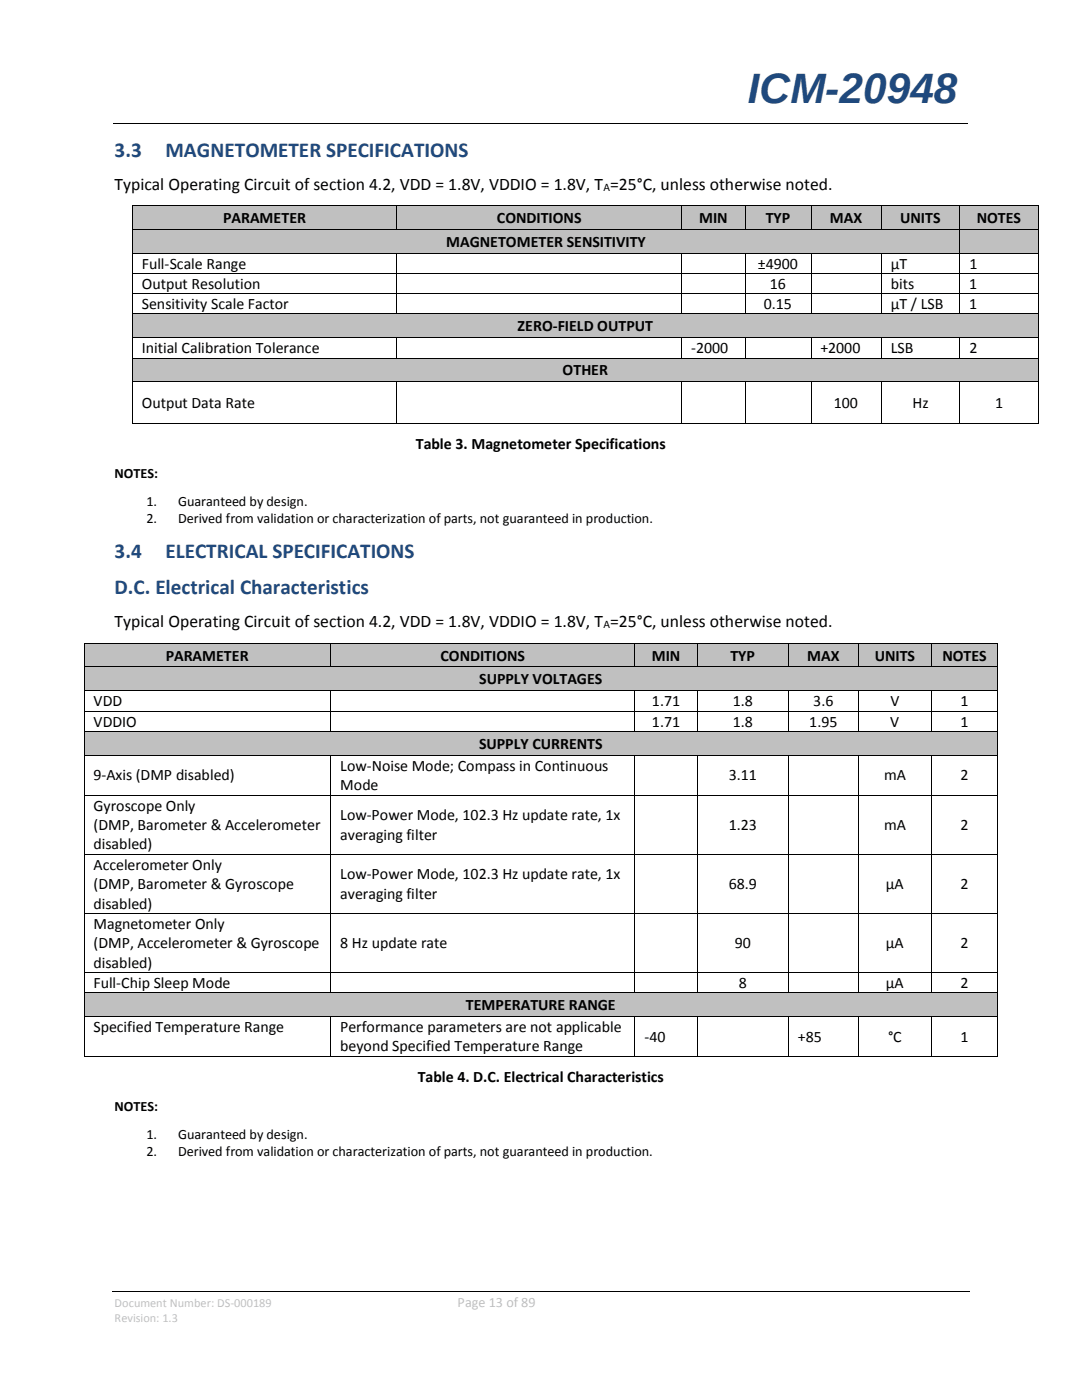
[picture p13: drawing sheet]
<svg xmlns="http://www.w3.org/2000/svg" width="216mm" height="279mm" viewBox="0 0 216 279" stroke-linecap="round" stroke-linejoin="round" font-family="sans-serif">
<defs><g id="words">
<text font-size="8.5" fill="#1f497d" x="149.2" y="20.6">ICM-20948</text>
<g font-size="4.2" fill="#1f497d">
<text x="22.9" y="31.3">3.3</text>
<text x="33" y="31.3">MAGNETOMETER SPECIFICATIONS</text>
<text x="22.9" y="111.3">3.4</text>
<text x="33" y="111.3">ELECTRICAL SPECIFICATIONS</text>
<text x="22.9" y="118.6">D.C. Electrical Characteristics</text>
</g>
<g font-size="3.5">
<text x="22.9" y="37.9">Typical Operating Circuit of section 4.2, VDD = 1.8V, VDDIO = 1.8V, T =25°C, unless otherwise noted.</text>
<text x="22.9" y="125.2">Typical Operating Circuit of section 4.2, VDD = 1.8V, VDDIO = 1.8V, T =25°C, unless otherwise noted.</text>
</g>
<g font-size="3.2">
<text x="44.5" y="44.4">PARAMETER</text>
<text x="99.1" y="44.4">CONDITIONS</text>
<text x="139.5" y="44.4">MIN</text>
<text x="152.8" y="44.4">TYP</text>
<text x="165.6" y="44.4">MAX</text>
<text x="179.6" y="44.4">UNITS</text>
<text x="194.9" y="44.4">NOTES</text>
<text x="28.3" y="53.6">Full-Scale Range</text>
<text x="89" y="49.2">MAGNETOMETER SENSITIVITY</text>
<text x="151.2" y="53.6">±4900</text>
<text x="177.7" y="53.6">µT</text>
<text x="193.4" y="53.6">1</text>
<text x="28.3" y="57.7">Output Resolution</text>
<text x="153.6" y="57.7">16</text>
<text x="177.8" y="57.7">bits</text>
<text x="193.4" y="57.7">1</text>
<text x="28.3" y="61.7">Sensitivity Scale Factor</text>
<text x="152.4" y="61.7">0.15</text>
<text x="177.8" y="61.7">µT / LSB</text>
<text x="193.4" y="61.7">1</text>
<text x="28.3" y="70.5">Initial Calibration Tolerance</text>
<text x="103.3" y="66.1">ZERO-FIELD OUTPUT</text>
<text x="137.9" y="70.5">-2000</text>
<text x="163.7" y="70.5">+2000</text>
<text x="177.7" y="70.5">LSB</text>
<text x="193.4" y="70.5">2</text>
<text x="112.3" y="74.9">OTHER</text>
<text x="28.3" y="81.4">Output Data Rate</text>
<text x="166.4" y="81.4">100</text>
<text x="182.1" y="81.4">Hz</text>
<text x="198.5" y="81.4">1</text>
<text x="83" y="89.7">Table 3. Magnetometer Specifications</text>
<text x="33.1" y="131.8">PARAMETER</text>
<text x="87.9" y="131.8">CONDITIONS</text>
<text x="130" y="131.8">MIN</text>
<text x="145.8" y="131.8">TYP</text>
<text x="161.1" y="131.8">MAX</text>
<text x="174.5" y="131.8">UNITS</text>
<text x="188" y="131.8">NOTES</text>
<text x="95.6" y="136.6">SUPPLY VOLTAGES</text>
<text x="18.7" y="141">VDD</text>
<text x="130.1" y="141">1.71</text>
<text x="146.2" y="141">1.8</text>
<text x="162.3" y="141">3.6</text>
<text x="177.7" y="141">V</text>
<text x="191.7" y="141">1</text>
<text x="18.7" y="145">VDDIO</text>
<text x="95.6" y="149.4">SUPPLY CURRENTS</text>
<text x="130.1" y="145">1.71</text>
<text x="146.2" y="145">1.8</text>
<text x="161.5" y="145">1.95</text>
<text x="177.6" y="145">V</text>
<text x="191.7" y="145">1</text>
<text x="18.7" y="155.7">9-Axis (DMP disabled)</text>
<text x="67.9" y="153.8">Low-Noise Mode; Compass in Continuous</text>
<text x="145.4" y="155.7">3.11</text>
<text x="176.4" y="155.7">mA</text>
<text x="191.7" y="155.7">2</text>
<text x="18.7" y="161.8">Gyroscope Only</text>
<text x="67.9" y="157.7">Mode</text>
<text x="18.7" y="165.6">(DMP, Barometer &amp; Accelerometer</text>
<text x="67.9" y="163.7">Low-Power Mode, 102.3 Hz update rate, 1x</text>
<text x="67.9" y="167.6">averaging filter</text>
<text x="145.4" y="165.6">1.23</text>
<text x="176.4" y="165.6">mA</text>
<text x="191.7" y="165.6">2</text>
<text x="18.7" y="169.5">disabled)</text>
<text x="18.7" y="173.6">Accelerometer Only</text>
<text x="18.7" y="177.4">(DMP, Barometer &amp; Gyroscope</text>
<text x="67.9" y="175.5">Low-Power Mode, 102.3 Hz update rate, 1x</text>
<text x="67.9" y="179.4">averaging filter</text>
<text x="145.4" y="177.4">68.9</text>
<text x="176.8" y="177.4">µA</text>
<text x="191.7" y="177.4">2</text>
<text x="18.7" y="181.3">disabled)</text>
<text x="18.7" y="185.4">Magnetometer Only</text>
<text x="18.7" y="189.2">(DMP, Accelerometer &amp; Gyroscope</text>
<text x="67.9" y="189.2">8 Hz update rate</text>
<text x="146.6" y="189.2">90</text>
<text x="176.8" y="189.2">µA</text>
<text x="191.7" y="189.2">2</text>
<text x="18.7" y="193.1">disabled)</text>
<text x="18.7" y="197.1">Full-Chip Sleep Mode</text>
<text x="147.4" y="197.1">8</text>
<text x="176.8" y="197.1">µA</text>
<text x="191.7" y="197.1">2</text>
<text x="93" y="201.6">TEMPERATURE RANGE</text>
<text x="18.7" y="206">Specified Temperature Range</text>
<text x="67.9" y="206">Performance parameters are not applicable</text>
<text x="67.9" y="209.8">beyond Specified Temperature Range</text>
<text x="128.6" y="207.9">-40</text>
<text x="159.2" y="207.9">+85</text>
<text x="177.2" y="207.9">°C</text>
<text x="191.7" y="207.9">1</text>
<text x="83.4" y="216">Table 4. D.C. Electrical Characteristics</text>
</g>
<g font-size="2.8">
<text x="22.9" y="95.4">NOTES:</text>
<text x="29.2" y="100.9">1.</text>
<text x="35.6" y="100.9">Guaranteed by design.</text>
<text x="29.2" y="104.4">2.</text>
<text x="35.6" y="104.4">Derived from validation or characterization of parts, not guaranteed in production.</text>
<text x="22.9" y="221.7">NOTES:</text>
<text x="29.2" y="227.2">1.</text>
<text x="35.6" y="227.2">Guaranteed by design.</text>
<text x="29.2" y="230.7">2.</text>
<text x="35.6" y="230.7">Derived from validation or characterization of parts, not guaranteed in production.</text>
</g>
<text font-size="2.8" fill="#c0c0c0" x="91.3" y="260.8">Page 13 of 89</text>
<g font-size="2.5" fill="#c0c0c0">
<text x="22.9" y="260.8">Document Number: DS-000189</text>
<text x="22.9" y="263.9">Revision: 1.3</text>
</g>
<g font-size="2.3">
<text x="120.4" y="38.1">A</text>
<text x="120.4" y="125.3">A</text>
</g>
</g></defs>
<path d="M22.6 24.6h170.4M22.4 257.7h171.1" fill="none" stroke="#000" stroke-width=".2"/>
<path d="M87.5 24.6h.2v.1h-.2z" fill="#000"/>
<g fill="#c0c0c0">
<path d="M26.5 41.1h52.7v4.5h-52.7z" fill-rule="evenodd"/>
<path d="M79.2 41.1h56.8v4.5h-56.8z" fill-rule="evenodd"/>
<path d="M136.1 41.1h12.5v4.5h-12.5z" fill-rule="evenodd"/>
<path d="M148.7 41.1h13.1v4.5h-13.1z" fill-rule="evenodd"/>
<path d="M161.8 41.1h14v4.5h-14z" fill-rule="evenodd"/>
<path d="M175.9 41.1h15.6v4.5h-15.6z" fill-rule="evenodd"/>
<path d="M191.6 41.1h15.5v4.5h-15.5z" fill-rule="evenodd"/>
</g>
<g fill="#c0c0c0">
<path d="M28.3 41.1h49v4.5h-49z"/>
<path d="M81.1 41.1h53v4.5h-53z"/>
<path d="M137.9 41.1h8.9v4.5h-8.9z"/>
<path d="M150.6 41.1h9.3v4.5h-9.3z"/>
<path d="M163.7 41.1h10.2v4.5h-10.2z"/>
<path d="M177.8 41.1h11.8v4.5h-11.8z"/>
<path d="M193.4 41.1h11.9v4.5h-11.9z"/>
</g>
<path d="M26.4 41l.1 .1zM79.2 41v.1zM136 41l.1 .1zM148.6 41l.1 .1zM161.8 41l.1 .1zM175.8 41l.1 .1zM191.5 41l.1 .1zM207.1 41l.1 .1z" fill="#000"/>
<g fill="none" stroke="#000" stroke-width=".2">
<path d="M26.4 41.1v4.5M26.5 41h52.7M79.2 41.1v4.5M79.2 41h56.8M136 41.1v4.5M136.1 41h12.5M148.7 41.1v4.5M148.7 41h13.1M161.8 41.1v4.5M161.9 41h13.9M175.9 41.1v4.5M175.9 41h15.6"/>
<path d="M191.5 41.1v4.5M191.6 41h15.5M207.2 41.1v4.5"/>
</g>
<g fill="#c0c0c0">
<path d="M26.5 45.8h164.9v4.6h-164.9z" fill-rule="evenodd"/>
<path d="M191.6 45.8h15.5v4.6h-15.5z" fill-rule="evenodd"/>
</g>
<g fill="#c0c0c0">
<path d="M28.3 45.8h161.3v4.6h-161.3z"/>
<path d="M193.4 45.8h11.9v4.6h-11.9z"/>
</g>
<g fill="#000">
<path d="M26.3 45.6h.2v.2h-.2zM26.3 50.4h.2v.2h-.2zM26.3 54.5h.2v.2h-.2zM26.3 58.5h.2v.2h-.2zM26.5 45.6h.2v.2h-.2zM79.1 50.4h.2v.2h-.2zM79.1 54.5h.2v.2h-.2zM79.1 58.5h.2v.2h-.2zM79.2 45.6h.1v.2h-.1zM135.9 50.4h.2v.2h-.2zM135.9 54.5h.2v.2h-.2zM135.9 58.5h.2v.2h-.2z"/>
<path d="M136 45.6h.1v.2h-.1zM148.6 50.4h.2v.2h-.2zM148.6 54.5h.2v.2h-.2zM148.6 58.5h.2v.2h-.2zM148.6 45.6h.2v.2h-.2zM161.8 50.4h.1v.2h-.1zM161.8 54.5h.1v.2h-.1zM161.8 58.5h.1v.2h-.1zM161.8 45.6h.2v.2h-.2zM175.8 50.4h.1v.2h-.1zM175.8 54.5h.1v.2h-.1zM175.8 58.5h.1v.2h-.1z"/>
<path d="M175.8 45.6h.2v.2h-.2zM191.4 45.6h.2v.2h-.2zM191.4 50.4h.2v.2h-.2zM191.4 54.5h.2v.2h-.2zM191.4 58.5h.2v.2h-.2zM191.6 45.6h.2v.2h-.2zM207.1 45.6h.2v.2h-.2zM207.1 50.4h.2v.2h-.2zM207.1 54.5h.2v.2h-.2zM207.1 58.5h.2v.2h-.2z"/>
</g>
<g fill="none" stroke="#000" stroke-width=".2">
<path d="M26.4 45.8v4.6M26.4 50.6v3.9M26.4 54.7v3.8M26.4 58.7v3.9M26.5 50.5h52.6M26.5 54.6h52.6M26.5 58.6h52.6M26.7 45.7h52.5M79.2 50.6v3.9M79.2 54.7v3.8M79.2 58.7v3.9M79.3 50.5h56.6"/>
<path d="M79.3 54.6h56.6M79.3 58.6h56.6M79.3 45.7h56.7M136 50.6v3.9M136 54.7v3.8M136 58.7v3.9M136.1 50.5h12.5M136.1 54.6h12.5M136.1 58.6h12.5M136.1 45.7h12.5M148.7 50.6v3.9M148.7 54.7v3.8"/>
<path d="M148.7 58.7v3.9M148.8 50.5h13M148.8 54.6h13M148.8 58.6h13M148.8 45.7h13M161.8 50.6v3.9M161.8 54.7v3.8M161.8 58.7v3.9M161.9 50.5h13.9M161.9 54.6h13.9M161.9 58.6h13.9M162 45.7h13.8"/>
<path d="M175.9 50.6v3.9M175.9 54.7v3.8M175.9 58.7v3.9M175.9 50.5h15.5M175.9 54.6h15.5M175.9 58.6h15.5M176 45.7h15.4M191.5 45.8v4.6M191.5 50.6v3.9M191.5 54.7v3.8M191.5 58.7v3.9M191.6 50.5h15.5"/>
<path d="M191.6 54.6h15.5M191.6 58.6h15.5M191.8 45.7h15.3M207.2 45.8v4.6M207.2 50.6v3.9M207.2 54.7v3.8M207.2 58.7v3.9"/>
</g>
<path d="M26.5 62.7h180.6v4.6h-180.6z" fill-rule="evenodd" fill="#c0c0c0"/>
<path d="M28.3 62.7h177v4.6h-177z" fill="#c0c0c0"/>
<g fill="#000">
<path d="M26.3 62.6h.2v.1h-.2zM26.3 67.3h.2v.2h-.2zM79.1 62.6h.2v.1h-.2zM79.1 67.3h.2v.2h-.2zM135.9 62.6h.2v.1h-.2zM135.9 67.3h.2v.2h-.2zM148.6 62.6h.2v.1h-.2zM148.6 67.3h.2v.2h-.2zM161.8 62.6h.1v.1h-.1zM161.8 67.3h.1v.2h-.1zM175.8 62.6h.1v.1h-.1zM175.8 67.3h.1v.2h-.1z"/>
<path d="M191.4 62.6h.2v.1h-.2zM191.4 67.3h.2v.2h-.2zM207.1 62.6h.2v.1h-.2zM207.1 67.3h.2v.2h-.2z"/>
</g>
<g fill="none" stroke="#000" stroke-width=".2">
<path d="M26.4 62.7v4.6M26.4 67.5v3.9M26.5 62.7h52.6M26.5 67.4h52.6M79.2 67.5v3.9M79.3 62.7h56.6M79.3 67.4h56.6M136 67.5v3.9M136.1 62.7h12.5M136.1 67.4h12.5M148.7 67.5v3.9M148.8 62.7h13"/>
<path d="M148.8 67.4h13M161.8 67.5v3.9M161.9 62.7h13.9M161.9 67.4h13.9M175.9 67.5v3.9M175.9 62.7h15.5M175.9 67.4h15.5M191.5 67.5v3.9M191.6 62.7h15.5M191.6 67.4h15.5M207.2 62.7v4.6M207.2 67.5v3.9"/>
</g>
<path d="M26.5 71.5h180.6v4.6h-180.6z" fill-rule="evenodd" fill="#c0c0c0"/>
<path d="M28.3 71.5h177v4.6h-177z" fill="#c0c0c0"/>
<g fill="#000">
<path d="M26.3 71.4h.2v.1h-.2zM26.3 76.1h.2v.2h-.2zM79.1 71.4h.2v.1h-.2zM79.1 76.1h.2v.2h-.2zM135.9 71.4h.2v.1h-.2zM135.9 76.1h.2v.2h-.2zM148.6 71.4h.2v.1h-.2zM148.6 76.1h.2v.2h-.2zM161.8 71.4h.1v.1h-.1zM161.8 76.1h.1v.2h-.1zM175.8 71.4h.1v.1h-.1zM175.8 76.1h.1v.2h-.1z"/>
<path d="M191.4 71.4h.2v.1h-.2zM191.4 76.1h.2v.2h-.2zM207.1 71.4h.2v.1h-.2zM207.1 76.1h.2v.2h-.2zM26.3 84.4h.2v.2h-.2zM79.1 84.4h.2v.2h-.2zM135.9 84.4h.2v.2h-.2zM148.6 84.4h.2v.2h-.2zM161.8 84.4h.1v.2h-.1zM175.8 84.4h.1v.2h-.1zM191.4 84.4h.2v.2h-.2zM207.1 84.4h.2v.2h-.2z"/>
</g>
<g fill="none" stroke="#000" stroke-width=".2">
<path d="M26.4 71.5v4.6M26.4 76.3v8.1M26.5 71.5h52.6M26.5 76.2h52.6M79.2 76.3v8.1M79.3 71.5h56.6M79.3 76.2h56.6M136 76.3v8.1M136.1 71.5h12.5M136.1 76.2h12.5M148.7 76.3v8.1M148.8 71.5h13"/>
<path d="M148.8 76.2h13M161.8 76.3v8.1M161.9 71.5h13.9M161.9 76.2h13.9M175.9 76.3v8.1M175.9 71.5h15.5M175.9 76.2h15.5M191.5 76.3v8.1M191.6 71.5h15.5M191.6 76.2h15.5M207.2 71.5v4.6M207.2 76.3v8.1"/>
<path d="M26.5 84.5h52.6M79.3 84.5h56.6M136.1 84.5h12.5M148.8 84.5h13M161.9 84.5h13.9M175.9 84.5h15.5M191.6 84.5h15.5"/>
</g>
<g fill="#c0c0c0">
<path d="M16.8 128.4h49.1v4.6h-49.1z" fill-rule="evenodd"/>
<path d="M66.1 128.4h60.5v4.6h-60.5z" fill-rule="evenodd"/>
<path d="M126.8 128.4h12.3v4.6h-12.3z" fill-rule="evenodd"/>
<path d="M139.2 128.4h18v4.6h-18z" fill-rule="evenodd"/>
<path d="M157.4 128.4h13.8v4.6h-13.8z" fill-rule="evenodd"/>
<path d="M171.4 128.4h14.4v4.6h-14.4z" fill-rule="evenodd"/>
<path d="M186 128.4h13.1v4.6h-13.1z" fill-rule="evenodd"/>
</g>
<g fill="#c0c0c0">
<path d="M18.7 128.4h45.4v4.6h-45.4z"/>
<path d="M67.9 128.4h56.9v4.6h-56.9z"/>
<path d="M128.6 128.4h8.6v4.6h-8.6z"/>
<path d="M141.1 128.4h14.3v4.6h-14.3z"/>
<path d="M159.2 128.4h10.2v4.6h-10.2z"/>
<path d="M173.2 128.4h10.8v4.6h-10.8z"/>
<path d="M187.8 128.4h9.4v4.6h-9.4z"/>
</g>
<path d="M16.7 128.3h.1v.1h-.1zM65.9 128.3h.2v.1h-.2zM126.6 128.3h.2v.1h-.2zM139.1 128.3h.1v.1h-.1zM157.2 128.3h.2v.1h-.2zM171.2 128.3h.2v.1h-.2zM185.8 128.3h.2v.1h-.2zM199.1 128.3h.1v.1h-.1z" fill="#000"/>
<g fill="none" stroke="#000" stroke-width=".2">
<path d="M16.8 128.4v4.6M16.8 128.4h49.1M66 128.4v4.6M66.1 128.4h60.5M126.7 128.4v4.6M126.8 128.4h12.3M139.1 128.4v4.6M139.2 128.4h18M157.3 128.4v4.6M157.4 128.4h13.8M171.3 128.4v4.6M171.4 128.4h14.4"/>
<path d="M185.9 128.4v4.6M186 128.4h13.1M199.1 128.4v4.6"/>
</g>
<path d="M16.8 133.2h182.3v4.6h-182.3z" fill-rule="evenodd" fill="#c0c0c0"/>
<path d="M18.7 133.2h178.5v4.6h-178.5z" fill="#c0c0c0"/>
<g fill="#000">
<path d="M16.7 133h.1v.2h-.1zM16.7 137.8h.1v.2h-.1zM65.9 133h.2v.2h-.2zM65.9 137.8h.2v.2h-.2zM126.6 133h.2v.2h-.2zM126.6 137.8h.2v.2h-.2zM139.1 133h.1v.2h-.1zM139.1 137.8h.1v.2h-.1zM157.2 133h.2v.2h-.2zM157.2 137.8h.2v.2h-.2zM171.2 133h.2v.2h-.2zM171.2 137.8h.2v.2h-.2z"/>
<path d="M185.8 133h.2v.2h-.2zM185.8 137.8h.2v.2h-.2zM199.1 133h.1v.2h-.1zM199.1 137.8h.1v.2h-.1zM16.7 141.8h.1v.2h-.1zM65.9 141.8h.2v.2h-.2zM126.6 141.8h.2v.2h-.2zM139.1 141.8h.1v.2h-.1zM157.2 141.8h.2v.2h-.2zM171.2 141.8h.2v.2h-.2zM185.8 141.8h.2v.2h-.2zM199.1 141.8h.1v.2h-.1z"/>
</g>
<g fill="none" stroke="#000" stroke-width=".2">
<path d="M16.8 133.2v4.6M16.8 138v3.8M16.8 133.1h49.1M16.8 137.9h49.1M66 138v3.8M66.1 133.1h60.5M66.1 137.9h60.5M126.7 138v3.8M126.8 133.1h12.3M126.8 137.9h12.3M139.1 138v3.8M139.2 133.1h18"/>
<path d="M139.2 137.9h18M157.3 138v3.8M157.4 133.1h13.8M157.4 137.9h13.8M171.3 138v3.8M171.4 133.1h14.4M171.4 137.9h14.4M185.9 138v3.8M186 133.1h13.1M186 137.9h13.1M199.1 133.2v4.6M199.1 138v3.8"/>
<path d="M16.8 142v3.9M16.8 141.9h49.1M66 142v3.9M66.1 141.9h60.5M126.7 142v3.9M126.8 141.9h12.3M139.1 142v3.9M139.2 141.9h18M157.3 142v3.9M157.4 141.9h13.8M171.3 142v3.9M171.4 141.9h14.4"/>
<path d="M185.9 142v3.9M186 141.9h13.1M199.1 142v3.9"/>
</g>
<path d="M16.8 146h182.3v4.6h-182.3z" fill-rule="evenodd" fill="#c0c0c0"/>
<path d="M18.7 146h178.5v4.6h-178.5z" fill="#c0c0c0"/>
<g fill="#000">
<path d="M16.7 145.9h.1v.1h-.1zM16.7 150.6h.1v.2h-.1zM16.7 158.6h.1v.1h-.1zM65.9 145.9h.2v.1h-.2zM65.9 150.6h.2v.2h-.2zM65.9 158.6h.2v.1h-.2zM126.6 145.9h.2v.1h-.2zM126.6 150.6h.2v.2h-.2zM126.6 158.6h.2v.1h-.2zM139.1 145.9h.1v.1h-.1zM139.1 150.6h.1v.2h-.1zM139.1 158.6h.1v.1h-.1z"/>
<path d="M157.2 145.9h.2v.1h-.2zM157.2 150.6h.2v.2h-.2zM157.2 158.6h.2v.1h-.2zM171.2 145.9h.2v.1h-.2zM171.2 150.6h.2v.2h-.2zM171.2 158.6h.2v.1h-.2zM185.8 145.9h.2v.1h-.2zM185.8 150.6h.2v.2h-.2zM185.8 158.6h.2v.1h-.2zM199.1 145.9h.1v.1h-.1zM199.1 150.6h.1v.2h-.1zM199.1 158.6h.1v.1h-.1z"/>
<path d="M16.7 170.4h.1v.2h-.1zM65.9 170.4h.2v.2h-.2zM126.6 170.4h.2v.2h-.2zM139.1 170.4h.1v.2h-.1zM157.2 170.4h.2v.2h-.2zM171.2 170.4h.2v.2h-.2zM185.8 170.4h.2v.2h-.2zM199.1 170.4h.1v.2h-.1zM16.7 182.2h.1v.1h-.1zM16.7 194h.1v.1h-.1zM65.9 182.2h.2v.1h-.2zM65.9 194h.2v.1h-.2z"/>
<path d="M126.6 182.2h.2v.1h-.2zM126.6 194h.2v.1h-.2zM139.1 182.2h.1v.1h-.1zM139.1 194h.1v.1h-.1zM157.2 182.2h.2v.1h-.2zM157.2 194h.2v.1h-.2zM171.2 182.2h.2v.1h-.2zM171.2 194h.2v.1h-.2zM185.8 182.2h.2v.1h-.2zM185.8 194h.2v.1h-.2zM199.1 182.2h.1v.1h-.1zM199.1 194h.1v.1h-.1z"/>
</g>
<g fill="none" stroke="#000" stroke-width=".2">
<path d="M16.8 146v4.6M16.8 150.8v7.8M16.8 158.7v11.7M16.8 146h49.1M16.8 150.7h49.1M16.8 158.7h49.1M66 150.8v7.8M66 158.7v11.7M66.1 146h60.5M66.1 150.7h60.5M66.1 158.7h60.5M126.7 150.8v7.8"/>
<path d="M126.7 158.7v11.7M126.8 146h12.3M126.8 150.7h12.3M126.8 158.7h12.3M139.1 150.8v7.8M139.1 158.7v11.7M139.2 146h18M139.2 150.7h18M139.2 158.7h18M157.3 150.8v7.8M157.3 158.7v11.7M157.4 146h13.8"/>
<path d="M157.4 150.7h13.8M157.4 158.7h13.8M171.3 150.8v7.8M171.3 158.7v11.7M171.4 146h14.4M171.4 150.7h14.4M171.4 158.7h14.4M185.9 150.8v7.8M185.9 158.7v11.7M186 146h13.1M186 150.7h13.1M186 158.7h13.1"/>
<path d="M199.1 146v4.6M199.1 150.8v7.8M199.1 158.7v11.7M16.8 170.6v11.6M16.8 170.5h49.1M66 170.6v11.6M66.1 170.5h60.5M126.7 170.6v11.6M126.8 170.5h12.3M139.1 170.6v11.6M139.2 170.5h18M157.3 170.6v11.6"/>
<path d="M157.4 170.5h13.8M171.3 170.6v11.6M171.4 170.5h14.4M185.9 170.6v11.6M186 170.5h13.1M199.1 170.6v11.6M16.8 182.3v11.7M16.8 194.1v3.9M16.8 182.2h49.1M16.8 194.1h49.1M66 182.3v11.7M66 194.1v3.9"/>
<path d="M66.1 182.2h60.5M66.1 194.1h60.5M126.7 182.3v11.7M126.7 194.1v3.9M126.8 182.2h12.3M126.8 194.1h12.3M139.1 182.3v11.7M139.1 194.1v3.9M139.2 182.2h18M139.2 194.1h18M157.3 182.3v11.7M157.3 194.1v3.9"/>
<path d="M157.4 182.2h13.8M157.4 194.1h13.8M171.3 182.3v11.7M171.3 194.1v3.9M171.4 182.2h14.4M171.4 194.1h14.4M185.9 182.3v11.7M185.9 194.1v3.9M186 182.2h13.1M186 194.1h13.1M199.1 182.3v11.7M199.1 194.1v3.9"/>
</g>
<path d="M16.8 198.2h182.3v4.6h-182.3z" fill-rule="evenodd" fill="#c0c0c0"/>
<path d="M18.7 198.2h178.5v4.6h-178.5z" fill="#c0c0c0"/>
<g fill="#000">
<path d="M16.7 198h.1v.2h-.1zM65.9 198h.2v.2h-.2zM126.6 198h.2v.2h-.2zM139.1 198h.1v.2h-.1zM157.2 198h.2v.2h-.2zM171.2 198h.2v.2h-.2zM185.8 198h.2v.2h-.2zM199.1 198h.1v.2h-.1zM16.7 202.8h.1v.1h-.1zM16.7 210.7h.1v.2h-.1zM65.9 202.8h.2v.1h-.2zM65.9 210.7h.2v.2h-.2z"/>
<path d="M126.6 202.8h.2v.1h-.2zM126.6 210.7h.2v.2h-.2zM139.1 202.8h.1v.1h-.1zM139.1 210.7h.1v.2h-.1zM157.2 202.8h.2v.1h-.2zM157.2 210.7h.2v.2h-.2zM171.2 202.8h.2v.1h-.2zM171.2 210.7h.2v.2h-.2zM185.8 202.8h.2v.1h-.2zM185.8 210.7h.2v.2h-.2zM199.1 202.8h.1v.1h-.1zM199.1 210.7h.1v.2h-.1z"/>
</g>
<g fill="none" stroke="#000" stroke-width=".2">
<path d="M16.8 198.2v4.6M16.8 198.1h49.1M66.1 198.1h60.5M126.8 198.1h12.3M139.2 198.1h18M157.4 198.1h13.8M171.4 198.1h14.4M186 198.1h13.1M199.1 198.2v4.6M16.8 202.9v7.8M16.8 202.9h49.1M16.8 210.8h49.1"/>
<path d="M66 202.9v7.8M66.1 202.9h60.5M66.1 210.8h60.5M126.7 202.9v7.8M126.8 202.9h12.3M126.8 210.8h12.3M139.1 202.9v7.8M139.2 202.9h18M139.2 210.8h18M157.3 202.9v7.8M157.4 202.9h13.8M157.4 210.8h13.8"/>
<path d="M171.3 202.9v7.8M171.4 202.9h14.4M171.4 210.8h14.4M185.9 202.9v7.8M186 202.9h13.1M186 210.8h13.1M199.1 202.9v7.8"/>
</g>
<use href="#words"/>
</svg>
